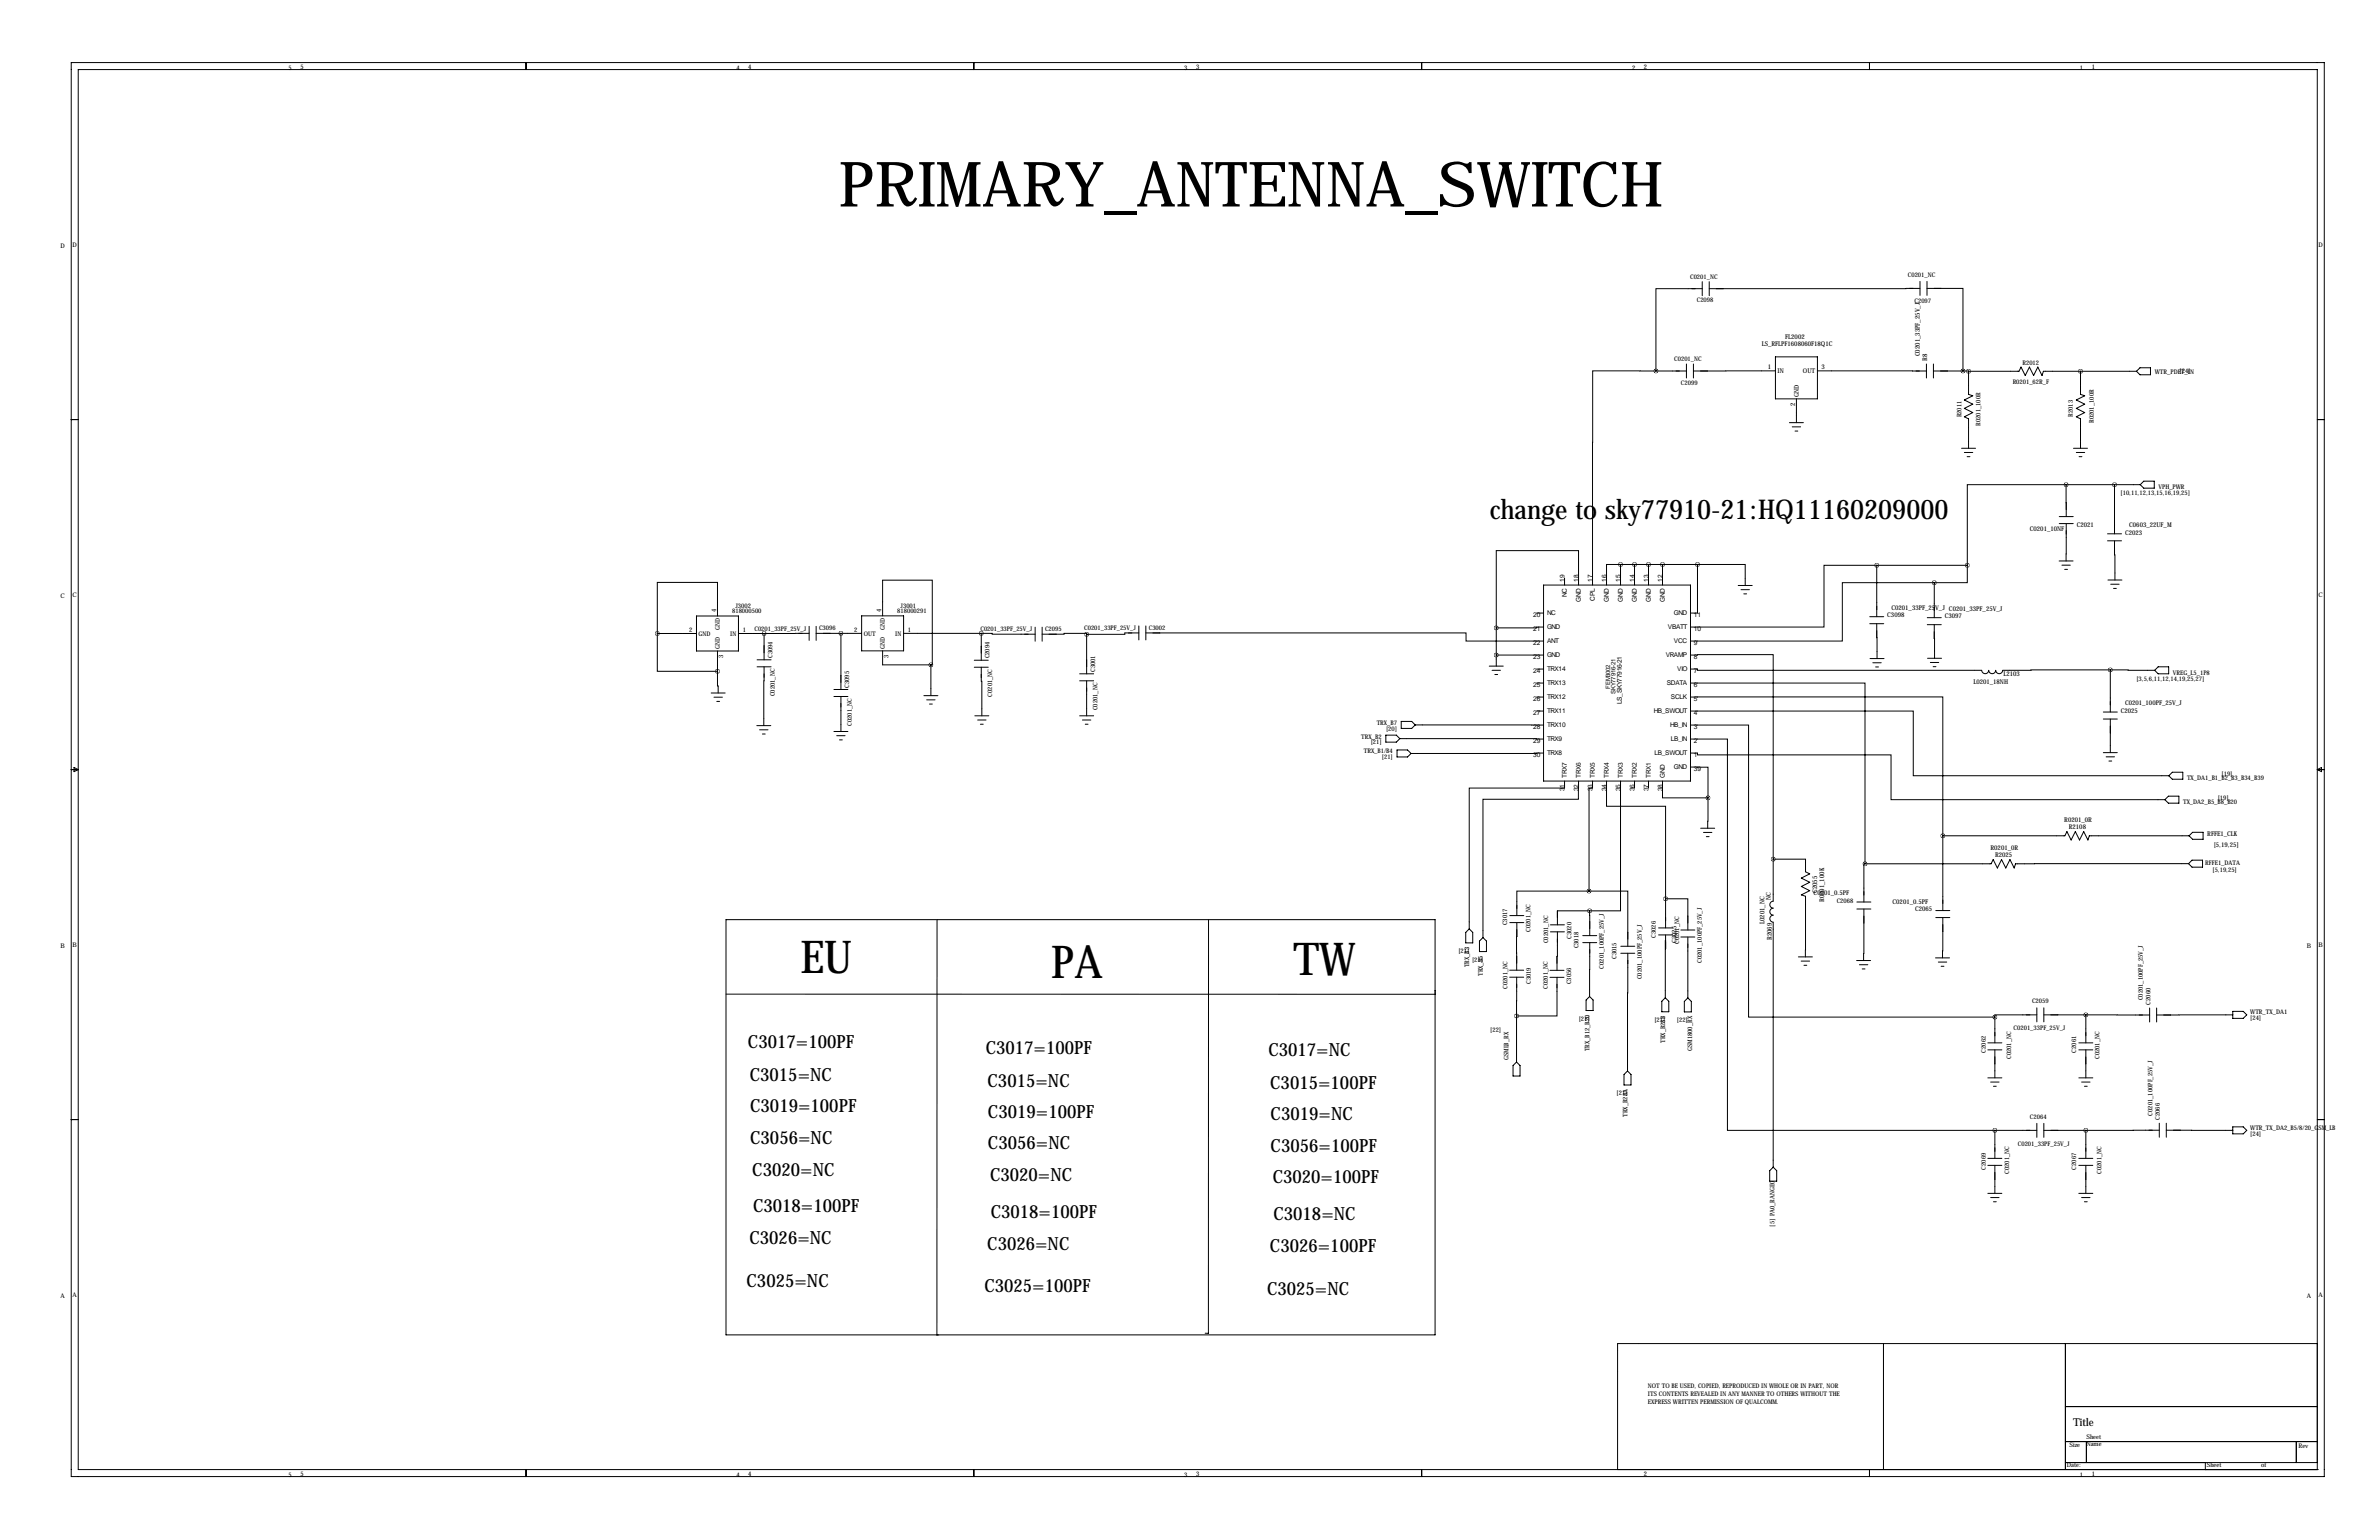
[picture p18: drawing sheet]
<svg xmlns="http://www.w3.org/2000/svg" width="864mm" height="559mm" viewBox="0 0 864 559" stroke-linecap="round" stroke-linejoin="round" font-family="sans-serif">
<defs><g id="words">
<text font-size="22.7" x="304.5" y="74.9">PRIMARY_ANTENNA_SWITCH</text>
<g font-size="16.5">
<text x="290.6" y="353.2">EU</text>
<text x="469.5" y="353.8">TW</text>
<text x="381.6" y="355">PA</text>
</g>
<text font-size="9.9" x="540.8" y="188.5">change to sky77910-21:HQ11160209000</text>
<g font-size="6.6">
<text x="271.5" y="380.3">C3017=100PF</text>
<text x="357.8" y="382.3">C3017=100PF</text>
<text x="460.5" y="383.1">C3017=NC</text>
<text x="272.2" y="392.3">C3015=NC</text>
<text x="358.5" y="394.3">C3015=NC</text>
<text x="461.1" y="395.1">C3015=100PF</text>
<text x="272.3" y="403.6">C3019=100PF</text>
<text x="358.6" y="405.6">C3019=100PF</text>
<text x="461.3" y="406.4">C3019=NC</text>
<text x="272.3" y="415">C3056=NC</text>
<text x="358.6" y="417">C3056=NC</text>
<text x="461.3" y="417.8">C3056=100PF</text>
<text x="273.1" y="426.6">C3020=NC</text>
<text x="359.4" y="428.5">C3020=NC</text>
<text x="462" y="429.4">C3020=100PF</text>
<text x="273.4" y="439.9">C3018=100PF</text>
<text x="359.7" y="441.9">C3018=100PF</text>
<text x="462.3" y="442.7">C3018=NC</text>
<text x="272.1" y="451.6">C3026=NC</text>
<text x="358.4" y="453.5">C3026=NC</text>
<text x="461" y="454.4">C3026=100PF</text>
<text x="271" y="467">C3025=NC</text>
<text x="357.3" y="469">C3025=100PF</text>
<text x="459.9" y="469.8">C3025=NC</text>
</g>
<text font-size="4" x="752.6" y="517.5">Title</text>
<g font-size="2.4">
<text x="639.5" y="125.6">LS_RFLPF1608060F18Q1C</text>
<text x="648.1" y="122.9">FL2002</text>
<text x="696.9" y="129.3" transform="rotate(-90 696.9 129.3)">C0201_33PF_25V_J</text>
<text x="699.6" y="130.8" transform="rotate(-90 699.6 130.8)">R8</text>
<text x="641.8" y="134.1">1</text>
<text x="645.3" y="135.4">IN</text>
<text x="654.5" y="135.4">OUT</text>
<text x="661.3" y="134.1">3</text>
<text x="653" y="144" transform="rotate(-90 653 144)">GND</text>
<text x="651.6" y="147.5" transform="rotate(-90 651.6 147.5)">2</text>
<text x="753.9" y="191.4">C2021</text>
<text x="772.9" y="191.3">C0603_22UF_M</text>
<text x="736.9" y="192.5">C0201_10NF</text>
<text x="771.4" y="194">C2023</text>
<text x="567.9" y="211" transform="rotate(-90 567.9 211)">19</text>
<text x="573" y="211" transform="rotate(-90 573 211)">18</text>
<text x="578.1" y="211" transform="rotate(-90 578.1 211)">17</text>
<text x="583.2" y="211" transform="rotate(-90 583.2 211)">16</text>
<text x="588.3" y="211" transform="rotate(-90 588.3 211)">15</text>
<text x="593.3" y="211" transform="rotate(-90 593.3 211)">14</text>
<text x="598.4" y="211" transform="rotate(-90 598.4 211)">13</text>
<text x="603.5" y="211" transform="rotate(-90 603.5 211)">12</text>
<text x="568.7" y="216.7" transform="rotate(-90 568.7 216.7)">NC</text>
<text x="573.8" y="218.3" transform="rotate(-90 573.8 218.3)">GND</text>
<text x="578.9" y="217.9" transform="rotate(-90 578.9 217.9)">CPL</text>
<text x="584" y="218.3" transform="rotate(-90 584 218.3)">GND</text>
<text x="589.1" y="218.3" transform="rotate(-90 589.1 218.3)">GND</text>
<text x="594.1" y="218.3" transform="rotate(-90 594.1 218.3)">GND</text>
<text x="599.2" y="218.3" transform="rotate(-90 599.2 218.3)">GND</text>
<text x="604.3" y="218.3" transform="rotate(-90 604.3 218.3)">GND</text>
<text x="686.6" y="221.4">C0201_33PF_25V_J C0201_33PF_25V_J</text>
<text x="556.6" y="224">20</text>
<text x="561.6" y="223.2">NC</text>
<text x="607.6" y="223.2">GND</text>
<text x="614.9" y="224">11</text>
<text x="685.1" y="224">C3098</text>
<text x="706" y="224.4">C3097</text>
<text x="556.6" y="229.1">21</text>
<text x="561.6" y="233.4">ANT</text>
<text x="561.6" y="228.3">GND</text>
<text x="605.5" y="228.3">VBATT</text>
<text x="607.6" y="233.4">VCC</text>
<text x="614.9" y="229.1">10</text>
<text x="556.6" y="234.2">22</text>
<text x="556.6" y="239.3">23</text>
<text x="561.6" y="238.5">GND</text>
<text x="604.7" y="238.5">VRAMP</text>
<text x="614.9" y="234.2">9</text>
<text x="614.9" y="239.3">8</text>
<text x="556.6" y="244.4">24</text>
<text x="561.6" y="243.6">TRX14</text>
<text x="608.9" y="243.6">VIO</text>
<text x="614.9" y="244.4">7</text>
<text x="727.3" y="245.4">L2103</text>
<text x="556.6" y="249.4">25</text>
<text x="561.6" y="248.6">TRX13</text>
<text x="605.1" y="248.6">SDATA</text>
<text x="614.9" y="249.4">6</text>
<text x="716.4" y="248.1">L0201_18NH</text>
<text x="556.6" y="254.5">26</text>
<text x="561.6" y="253.7">TRX12</text>
<text x="588.8" y="255.5" transform="rotate(-90 588.8 255.5)">LS_SKY77916-21</text>
<text x="606.6" y="253.7">SCLK</text>
<text x="614.9" y="254.5">5</text>
<text x="771.4" y="256">C0201_100PF_25V_J</text>
<text x="556.6" y="259.6">27</text>
<text x="561.6" y="263.9">TRX10</text>
<text x="561.6" y="258.8">TRX11</text>
<text x="600.3" y="258.8">HB_SWOUT</text>
<text x="606.3" y="263.9">HB_IN</text>
<text x="614.9" y="259.6">4</text>
<text x="769.9" y="258.6">C2025</text>
<text x="556.6" y="264.7">28</text>
<text x="556.6" y="269.8">29</text>
<text x="561.6" y="269">TRX9</text>
<text x="606.6" y="269">LB_IN</text>
<text x="614.9" y="269.8">2</text>
<text x="614.9" y="264.7">3</text>
<text x="556.6" y="274.8">30</text>
<text x="561.6" y="274">TRX8</text>
<text x="600.6" y="274">LB_SWOUT</text>
<text x="614.9" y="274.8">1</text>
<text x="607.6" y="279.1">GND</text>
<text x="614.9" y="279.9">39</text>
<text x="567.9" y="287.1" transform="rotate(-90 567.9 287.1)">31</text>
<text x="568.7" y="282.1" transform="rotate(-90 568.7 282.1)">TRX7</text>
<text x="573" y="287.1" transform="rotate(-90 573 287.1)">32</text>
<text x="573.8" y="282.1" transform="rotate(-90 573.8 282.1)">TRX6</text>
<text x="578.1" y="287.1" transform="rotate(-90 578.1 287.1)">33</text>
<text x="578.9" y="282.1" transform="rotate(-90 578.9 282.1)">TRX5</text>
<text x="583.2" y="287.1" transform="rotate(-90 583.2 287.1)">34</text>
<text x="584" y="282.1" transform="rotate(-90 584 282.1)">TRX4</text>
<text x="588.3" y="287.1" transform="rotate(-90 588.3 287.1)">35</text>
<text x="589.1" y="282.1" transform="rotate(-90 589.1 282.1)">TRX3</text>
<text x="593.3" y="287.1" transform="rotate(-90 593.3 287.1)">36</text>
<text x="594.1" y="282.1" transform="rotate(-90 594.1 282.1)">TRX2</text>
<text x="598.4" y="287.1" transform="rotate(-90 598.4 287.1)">37</text>
<text x="599.2" y="282.1" transform="rotate(-90 599.2 282.1)">TRX1</text>
<text x="603.5" y="287.1" transform="rotate(-90 603.5 287.1)">38</text>
<text x="604.3" y="282.1" transform="rotate(-90 604.3 282.1)">GND</text>
<text x="749.4" y="298.2">R0201_0R</text>
<text x="751" y="300.7">R2108</text>
<text x="801.3" y="303.3">RFFE1_CLK</text>
<text x="722.6" y="308.4">R0201_0R</text>
<text x="724.2" y="310.9">R2025</text>
<text x="803.6" y="307.2">[5,19,25]</text>
<text x="642.8" y="326.7" transform="rotate(-90 642.8 326.7)">NC</text>
<text x="658.4" y="324.9">C0201_0.5PF</text>
<text x="659.6" y="324" transform="rotate(-90 659.6 324)">C2055</text>
<text x="662.2" y="327.3" transform="rotate(-90 662.2 327.3)">R0201_100K</text>
<text x="687" y="328">C0201_0.5PF</text>
<text x="640.5" y="335.3" transform="rotate(-90 640.5 335.3)">L0201_NC</text>
<text x="695.2" y="330.7">C2065</text>
<text x="643.2" y="341.1" transform="rotate(-90 643.2 341.1)">R2069</text>
</g>
<g font-size="2.3">
<text x="104.8" y="25.4">5</text>
<text x="109.1" y="24.9">5</text>
<text x="267.3" y="25.4">4</text>
<text x="271.6" y="24.9">4</text>
<text x="429.9" y="25.4">3</text>
<text x="434.2" y="24.9">3</text>
<text x="592.4" y="25.4">2</text>
<text x="596.8" y="24.9">2</text>
<text x="755" y="25.4">1</text>
<text x="759.3" y="24.9">1</text>
<text x="26.3" y="89.7">D</text>
<text x="841.7" y="89.7">D</text>
<text x="22" y="90.2">D</text>
<text x="613.5" y="101.2">C0201_NC</text>
<text x="692.5" y="100.6">C0201_NC</text>
<text x="615.9" y="109.7">C2098</text>
<text x="695" y="109.8">C2097</text>
<text x="607.8" y="131.1">C0201_NC</text>
<text x="734.2" y="132.4">R2012</text>
<text x="782.2" y="135.6">WTR_PDET_IN</text>
<text x="791.2" y="135.4">[24]</text>
<text x="610.2" y="139.5">C2099</text>
<text x="730.6" y="139.3">R0201_62R_F</text>
<text x="712.1" y="151.5" transform="rotate(-90 712.1 151.5)">R2011</text>
<text x="718.9" y="154.5" transform="rotate(-90 718.9 154.5)">R0201_100R</text>
<text x="752.4" y="151.2" transform="rotate(-90 752.4 151.2)">R2013</text>
<text x="760.1" y="153.5" transform="rotate(-90 760.1 153.5)">R0201_100R</text>
<text x="769.8" y="179.8">[10,11,12,13,15,16,19,25]</text>
<text x="783.5" y="177.5">VPH_PWR</text>
<text x="22" y="217.2">C</text>
<text x="26.3" y="216.7">C</text>
<text x="259.9" y="222" transform="rotate(-90 259.9 222)">4</text>
<text x="267" y="220.5">J3002</text>
<text x="319.9" y="221.9" transform="rotate(-90 319.9 221.9)">4</text>
<text x="326.9" y="220.7">J3001</text>
<text x="841.7" y="216.7">C</text>
<text x="265.8" y="222.6">818000500</text>
<text x="325.7" y="222.5">818000291</text>
<text x="250.1" y="229.4">2</text>
<text x="253.6" y="230.7">GND</text>
<text x="261.3" y="228.6" transform="rotate(-90 261.3 228.6)">GND</text>
<text x="265.1" y="230.7">IN</text>
<text x="269.6" y="229.4">1</text>
<text x="273.9" y="228.8">C0201_33PF_25V_J</text>
<text x="297.3" y="228.6">C3096</text>
<text x="310.1" y="229.3">2</text>
<text x="313.5" y="230.6">OUT</text>
<text x="321.2" y="228.6" transform="rotate(-90 321.2 228.6)">GND</text>
<text x="325" y="230.6">IN</text>
<text x="329.5" y="229.3">1</text>
<text x="355.9" y="229.1">C0201_33PF_25V_J</text>
<text x="379.4" y="228.9">C2095</text>
<text x="393.5" y="228.7">C0201_33PF_25V_J</text>
<text x="417" y="228.5">C3002</text>
<text x="261.3" y="235.5" transform="rotate(-90 261.3 235.5)">GND</text>
<text x="262.6" y="238.9" transform="rotate(-90 262.6 238.9)">3</text>
<text x="280.4" y="238.8" transform="rotate(-90 280.4 238.8)">C3094</text>
<text x="321.2" y="235.4" transform="rotate(-90 321.2 235.4)">GND</text>
<text x="322.5" y="238.9" transform="rotate(-90 322.5 238.9)">3</text>
<text x="359.2" y="238.9" transform="rotate(-90 359.2 238.9)">C2094</text>
<text x="397.5" y="243.9" transform="rotate(-90 397.5 243.9)">C3001</text>
<text x="788.8" y="244.8">VREG_L5_1P8</text>
<text x="308.3" y="249.5" transform="rotate(-90 308.3 249.5)">C3095</text>
<text x="775.6" y="247.1">[3,5,6,11,12,14,19,25,27]</text>
<text x="281.3" y="252.6" transform="rotate(-90 281.3 252.6)">C0201_NC</text>
<text x="360.2" y="252.8" transform="rotate(-90 360.2 252.8)">C0201_NC</text>
<text x="398.4" y="257.7" transform="rotate(-90 398.4 257.7)">C0201_NC</text>
<text x="309.2" y="263.4" transform="rotate(-90 309.2 263.4)">C0201_NC</text>
<text x="499.8" y="263">TRX_B7</text>
<text x="494.2" y="268">TRX_B2</text>
<text x="503.2" y="265.2">[20]</text>
<text x="495.1" y="273.4">TRX_B1/B4</text>
<text x="497.6" y="270.1">[21]</text>
<text x="501.7" y="275.5">[21]</text>
<text x="806.5" y="281.6">[19]</text>
<text x="793.9" y="283.1">TX_DA1_B1_B2_B3_B34_B39</text>
<text x="792.5" y="291.8">TX_DA2_B5_B8_B20</text>
<text x="805" y="290.3">[19]</text>
<text x="800.6" y="314">RFFE1_DATA</text>
<text x="803.2" y="316.3">[5,19,25]</text>
<text x="666.7" y="327.6">C2068</text>
<text x="547.1" y="335.8" transform="rotate(-90 547.1 335.8)">C3017</text>
<text x="555.5" y="338.1" transform="rotate(-90 555.5 338.1)">C0201_NC</text>
<text x="570.5" y="340.6" transform="rotate(-90 570.5 340.6)">C3020</text>
<text x="601.1" y="340.3" transform="rotate(-90 601.1 340.3)">C3026</text>
<text x="22" y="344.2">B</text>
<text x="26.3" y="343.7">B</text>
<text x="529.4" y="345.8">[21]</text>
<text x="562.1" y="342.3" transform="rotate(-90 562.1 342.3)">C0201_NC</text>
<text x="573" y="344.1" transform="rotate(-90 573 344.1)">C3018</text>
<text x="586.8" y="348" transform="rotate(-90 586.8 348)">C3015</text>
<text x="608.6" y="342.1" transform="rotate(-90 608.6 342.1)">C3025</text>
<text x="609.5" y="342.5" transform="rotate(-90 609.5 342.5)">C0201_NC</text>
<text x="837.4" y="344.2">B</text>
<text x="841.7" y="343.7">B</text>
<text x="533.3" y="351" transform="rotate(-90 533.3 351)">TRX_B3</text>
<text x="534.4" y="348.9">[21]</text>
<text x="582.2" y="351.5" transform="rotate(-90 582.2 351.5)">C0201_100PF_25V_J</text>
<text x="617.8" y="349.4" transform="rotate(-90 617.8 349.4)">C0201_100PF_25V_J</text>
<text x="538.3" y="354.2" transform="rotate(-90 538.3 354.2)">TRX_B5</text>
<text x="547.3" y="358.8" transform="rotate(-90 547.3 358.8)">C0201_NC</text>
<text x="555.7" y="357.1" transform="rotate(-90 555.7 357.1)">C3019</text>
<text x="561.9" y="358.8" transform="rotate(-90 561.9 358.8)">C0201_NC</text>
<text x="570.4" y="357.1" transform="rotate(-90 570.4 357.1)">C3056</text>
<text x="596" y="355.3" transform="rotate(-90 596 355.3)">C0201_100PF_25V_J</text>
<text x="737.6" y="363.8">C2059</text>
<text x="777.9" y="363" transform="rotate(-90 777.9 363)">C0201_100PF_25V_J</text>
<text x="780.6" y="364.5" transform="rotate(-90 780.6 364.5)">C2060</text>
<text x="573.1" y="370.3">[21]</text>
<text x="600.6" y="370.8">[21]</text>
<text x="608.7" y="370.8">[22]</text>
<text x="816.9" y="368">WTR_TX_DA1</text>
<text x="816.9" y="370.1">[24]</text>
<text x="541" y="374.3">[22]</text>
<text x="731" y="373.6">C0201_33PF_25V_J</text>
<text x="577" y="381.5" transform="rotate(-90 577 381.5)">TRX_B12_B20</text>
<text x="604.5" y="378.4" transform="rotate(-90 604.5 378.4)">TRX_B28B</text>
<text x="614.3" y="381.4" transform="rotate(-90 614.3 381.4)">GSM1800_RX</text>
<text x="720.9" y="382" transform="rotate(-90 720.9 382)">C2062</text>
<text x="753.6" y="382" transform="rotate(-90 753.6 382)">C2061</text>
<text x="547.6" y="384.6" transform="rotate(-90 547.6 384.6)">GSMLB_RX</text>
<text x="730.1" y="384.3" transform="rotate(-90 730.1 384.3)">C0201_NC</text>
<text x="762.1" y="384.3" transform="rotate(-90 762.1 384.3)">C0201_NC</text>
<text x="586.8" y="397.3">[21]</text>
<text x="590.8" y="405.2" transform="rotate(-90 590.8 405.2)">TRX_B28A</text>
<text x="736.9" y="406.2">C2064</text>
<text x="781.4" y="404.8" transform="rotate(-90 781.4 404.8)">C0201_100PF_25V_J</text>
<text x="784.1" y="406.3" transform="rotate(-90 784.1 406.3)">C2066</text>
<text x="816.9" y="409.9">WTR_TX_DA2_B5/8/20_GSM_LB</text>
<text x="816.9" y="412">[24]</text>
<text x="732.5" y="416">C0201_33PF_25V_J</text>
<text x="720.9" y="424.4" transform="rotate(-90 720.9 424.4)">C2069</text>
<text x="729.3" y="425.9" transform="rotate(-90 729.3 425.9)">C0201_NC</text>
<text x="753.6" y="424.4" transform="rotate(-90 753.6 424.4)">C2067</text>
<text x="762.8" y="425.9" transform="rotate(-90 762.8 425.9)">C0201_NC</text>
<text x="644.2" y="445.1" transform="rotate(-90 644.2 445.1)">[5] PA0_RANGE0</text>
<text x="22" y="471.2">A</text>
<text x="26.3" y="470.7">A</text>
<text x="837.4" y="471.2">A</text>
<text x="841.7" y="470.7">A</text>
<text x="598.2" y="503.5">NOT TO BE USED, COPIED, REPRODUCED IN WHOLE OR IN PART, NOR</text>
<text x="598.2" y="509.3">EXPRESS WRITTEN PERMISSION OF QUALCOMM.</text>
<text x="598.2" y="506.4">ITS CONTENTS REVEALED IN ANY MANNER TO OTHERS WITHOUT THE</text>
<text x="757.4" y="522">Sheet</text>
<text x="751.3" y="525.1">Size</text>
<text x="757.4" y="524.9">Name</text>
<text x="834.3" y="525.4">Rev</text>
<text x="750.3" y="532.5">Date:</text>
<text x="801.1" y="532.5">Sheet</text>
<text x="820.9" y="532.5">of</text>
<text x="104.8" y="535.9">5</text>
<text x="109.1" y="535.4">5</text>
<text x="267.3" y="535.9">4</text>
<text x="271.6" y="535.4">4</text>
<text x="429.9" y="535.9">3</text>
<text x="434.2" y="535.4">3</text>
<text x="596.8" y="535.4">2</text>
<text x="755" y="535.9">1</text>
<text x="759.3" y="535.4">1</text>
</g>
<g font-size="2.2">
<text x="584.5" y="249.9" transform="rotate(-90 584.5 249.9)">FEM3002</text>
<text x="586.5" y="251.7" transform="rotate(-90 586.5 251.7)">SKY77916-21</text>
</g>
</g></defs>
<g fill="none" stroke="#000" stroke-width=".36">
<path d="M25.9 22.7h817.8v513.1h-817.8zM28.4 25.2h812.8v508h-812.8zM191 22.7v2.5M353.5 22.7v2.5M516.1 22.7v2.5M678.6 22.7v2.5M617.9 104.7h-16.8v29.9M617.9 102.2v5.1M620.5 102.2v5.1M697 104.6l-76.5 .1M697 102.1v5.1M699.5 104.6h13.1v30"/>
<path d="M699.5 102.1v5.1M601.1 134.6h-22.9l-.1 77.7M601.1 134.6h11.1M612.2 132.1v5.1M614.7 132.1v5.1M644.5 134.6h-29.8M644.5 129.5h15.2v15.2h-15.2zM659.7 134.6h39.6M699.3 132.1v5.1M701.9 134.6h10.7M701.9 132.1v5.1M712.6 134.6l2 .1"/>
<path d="M714.6 134.7h18.3l.8-1.5 1.5 3 1.5-3 1.5 3 1.5-3 1.6 3 .5-1.5h33.8M714.6 134.7v8.4l1.5 .5-3 1.5 3 1.6-3 1.5 3 1.5-3 1.5 1.5 .8v10.7M755.2 134.7v8.4l1.6 .5-3.1 1.5 3.1 1.6-3.1 1.5 3.1 1.5-3.1 1.5 1.5 .8v10.7M775.6 134.7l1.2-1.2h3.8v2.5h-3.8zM25.9 152.2h2.5M649.6 153.4h5.1M650.6 154.9h3M651.6 156.4h1M652.1 144.7v8.7M841.2 152.2h2.5M712.1 162.7h5M713.1 164.2h3"/>
<path d="M714.1 165.7h1M750 175.9l.1 11.6M750 175.9h-35.9v29.2M750 175.9h26.9M752.7 162.7h5.1M753.7 164.2h3.1M754.7 165.7h1.1M767.6 175.9v17.8M776.9 175.9l1.3-1.3h3.8v2.5h-3.8zM747.5 190h5.1M747.5 187.5h5.1M750.1 190l-.1 13.6"/>
<path d="M765 193.7h5.1M765 196.2h5.1M767.6 196.2l.1 14.3M560.3 212.3h53.4v71.1h-53.4zM567.9 209.8v2.5M573 212.3v-12.5h-29.8v28M588.3 204.8h-5.1v7.5M588.3 204.8v7.5M588.3 204.8h27.9M593.3 204.8v7.5M598.4 204.8v7.5M603.5 204.8v7.5"/>
<path d="M616.2 204.8v17.7h-2.5M616.2 204.8h17.3v7.6M631 212.4h5.1M632 214h3.1M633 215.5h1M681.3 205.1h-19.2v22.4h-48.4M681.3 205.1v18.7M681.3 205.1h32.8M702.2 211.4v12.7M702.2 211.4h-33.4v21.2h-55.1M714.1 205.1v6.3h-11.9M747.5 203.6h5.1"/>
<path d="M748.5 205.1h3M749.5 206.6h1M765.2 210.5h5.1M766.2 212h3.1M767.2 213.5h1M238.6 229.9v13.7h21.9M238.6 229.9h14.2M252.8 223.5h15.3v12.7h-15.3zM260.5 223.5v-12.2h-21.9v18.6M260.5 236.2v7.4M268.1 229.9h9.3M274.8 239.4h5.1"/>
<path d="M277.4 229.9v9.5M293.7 229.8l-16.3 .1M293.7 227.3v5.1M296.3 229.8h16.5M296.3 227.3v5.1M305.3 229.8v20.4M312.8 223.5h15.2v12.7h-15.2zM320.4 223.5v-13h18v30.7h-.5M320.4 236.2v5h17.5M328 229.8h28.2M353.7 239.6h5M356.2 229.8h4v.3h15.6"/>
<path d="M356.2 229.8v9.8M375.8 227.6v5.1M378.3 230.1l16.2-.3v.4M378.3 227.6v5.1M394.5 230.2v14.3M413.4 229.7h-5.1v.5h-13.8M413.4 227.1v5.1M416 229.7h116.2v2.9h28.1M416 227.1v5.1M543.2 237.7h17.1M543.2 227.8v13.9M557.8 222.5h2.5"/>
<path d="M560.3 227.5h-2.5v.3h-14.6M613.7 237.7l30-.2v74.3M678.7 223.8h5.1M678.7 226.3h5.1M678.8 239h5.1M681.3 226.3l.1 12.7M699.6 224.1h5.1M699.6 226.7h5.1M699.7 238.9h5.1M702.2 226.7l.1 12.2M258.2 251.5h5M259.2 253h3"/>
<path d="M260.2 254.5h1M260.5 243.6l.2 7.9M274.8 242h5.1M277.4 242l-.1 21.3M302.7 252.7h5.1M302.7 250.2h5.1M305.3 252.7v12.7M335.4 252.4h5.1M336.4 253.9h3M337.4 255.5h1M337.9 241.2v11.2M353.7 242.1h5"/>
<path d="M353.9 259.7h5.1M356.2 242.1l.2 17.6M391.9 247h5.1M391.9 244.5h5.1M391.9 259.7h5.1M394.5 247v12.7M540.6 241.7h5.1M541.6 243.2h3.1M542.6 244.8h1.1M557.8 258h2.5M557.8 242.8h2.5M557.8 252.9h2.5"/>
<path d="M557.8 247.9h2.5M613.7 242.8h2.5v.4h103.2a1.27 1.27 0 0 0 1.2 1.2 1.27 1.27 0 0 0 1.3-1.2 1.27 1.27 0 0 0 1.3 1.2 1.27 1.27 0 0 0 1.3-1.2 1.27 1.27 0 0 0 1.2 1.2 1.27 1.27 0 0 0 1.3-1.2l39.1-.1M613.7 252.9h91.6v50.4M613.7 247.9h63.3v65.5M613.7 258h80.8v23.5h92.8M679.9 240.5h3M680.9 242h1M700.7 240.4h3.1M701.8 241.9h1M763.5 258.4h5.1M766.1 243.1l16.1 .1M766.1 243.1v15.3"/>
<path d="M782.2 243.2l1.2-1.2h3.8v2.5h-3.8zM25.9 279.2h2.5M26.9 278.5l1.5 .7-1.5 .8zM274.7 263.3h5.1M275.7 264.8h3.1M276.8 266.3h1M302.7 265.4h5.1M303.7 267h3.1M304.7 268.5h1.1M354.9 261.3h3M355.9 262.8h1M392.9 261.3h3.1"/>
<path d="M394 262.8h1M503.1 266.8h3.8l1.3 1.2-1.3 1.3h-3.8zM507.1 272.1h3.8l1.3 1.3-1.3 1.3h-3.8zM508.2 268l52.1 .2M508.7 261.8h3.8l1.2 1.2-1.2 1.3h-3.8zM513.7 263l46.6 .1M560.3 273.3l-48.1 .1M613.7 263.1h21v106h89.5M613.7 268.2h13.4v142h97.1M613.7 273.3h2.5v.6h70.3v16.3h99.4M613.7 278.3l6.3 .1v11.1M763.5 260.9h5.1"/>
<path d="M763.5 273.1h5.1M764.5 274.6h3.1M765.6 276.1h1M766.1 260.9v12.2M841.2 279.2h2.5M841.2 279.2l1.5-.7v1.5zM567.9 283.4v2.6h-34.6v51.1M573 283.4v6.6h-34.7v50.2M578.1 283.4v2.6h-1.3v37.3M583.2 283.4v9.2h21.4v33.5M588.3 283.4v47.1h-11.3M593.3 283.4v2.6"/>
<path d="M598.4 283.4v2.6M603.5 283.4v6.1h16.5M620 289.5l-.1 11M785.9 290.2l1.2-1.3h3.9v2.5h-3.9zM787.3 281.5l1.3-1.3h3.8v2.6h-3.8zM617.4 300.5h5.1M618.4 302.1h3M619.4 303.6h1M643.7 311.8v15.2a1.27 1.27 0 0 0-1.2 1.3 1.27 1.27 0 0 0 1.2 1.2 1.27 1.27 0 0 0-1.2 1.3 1.27 1.27 0 0 0 1.2 1.3 1.27 1.27 0 0 0-1.2 1.2 1.27 1.27 0 0 0 1.2 1.3v88.9M643.7 311.8h11.7v4.5l1.5 .8-3 1.5 3 1.5-3 1.6 3 1.5-3 1.5 1.5 .5v22M677 313.4h-.4v13.9M705.3 303.3h44.3l.7-1.5 1.5 3 1.6-3 1.5 3 1.5-3 1.5 3 .5-1.5h36.3"/>
<path d="M705.3 303.3v27.1M794.5 313.4h-62.8l-.5 1.6-1.6-3.1-1.5 3.1-1.5-3.1-1.5 3.1-1.6-3.1-.7 1.5h-45.8M795.7 312.1h3.8v2.6h-3.8l-1.2-1.3zM795.9 302h3.8v2.5h-3.8l-1.2-1.2zM263.6 333.7h257.4v150.7h-257.4zM340.2 333.7l-.1 150.7h.7M438.7 333.7v150.1h-1.2M533.3 337.1l1.3 1.2v3.8h-2.5v-3.8zM548.1 332.2h5.1M548.1 334.8h5.1M550.6 334.8v17.2M562.8 338.1h5.1"/>
<path d="M562.8 335.6h5.1M565.4 338.1l-.2 14M574.5 339.5h5.1M576.8 323.3h-26.2v8.9M576.8 323.3h14.1v20.1M577 330.5l.1 9M577 330.5h-11.6v5.1M602.1 336.7h5.1M602.1 339.2h5.1M604.6 339.2l-.1 22.9M604.6 326.1h8.1v11.4M604.6 326.1v10.6"/>
<path d="M610.2 337.5h5M674.1 327.3h5M674.1 329.8h5M676.6 329.8l-.1 18.7M702.7 330.4h5.1M702.7 332.9h5.1M705.3 332.9l-.1 14.7M521 359.4v1.4l-257.4-.1M538.3 340.2l1.3 1.3v3.8h-2.5v-3.8zM548 354.6h5.1M548 352h5.1M550.6 354.6l-.1 14.1"/>
<path d="M562.7 354.6h5M562.7 352.1h5M565.2 354.6v14.1h-14.7M574.5 342h5.1M577.1 342l-.1 19.6M588.4 345.9h5M588.4 343.4h5M590.9 345.9l-.1 42.7M610.2 340h5M612.7 340v22.1M652.8 347.2h5.1M653.8 348.7h3.1"/>
<path d="M654.9 350.3h1M674 348.5h5M675 350.1h3M676 351.6h1M702.6 347.6h5.1M703.6 349.1h3.1M704.6 350.6h1.1M550.5 368.7v16.7M575.8 362.9l1.2-1.3 1.3 1.3v3.8h-2.5zM604.5 362.1l1.3 1.2v3.8h-2.6v-3.8zM611.4 363.4l1.3-1.3 1.3 1.3v3.8h-2.6zM721.6 378.4h5.1"/>
<path d="M724.2 369.1v9.3M739.4 368.2h-15.2v.9M739.4 365.7v5.1M741.9 365.7v5.1M741.9 368.2h15.3M754.6 378.4h5.1M757.2 368.2l23.1 .1M757.2 368.2v10.2M780.3 365.8v5M782.9 365.8v5M810.5 368.2l-27.6 .1M810.5 367h3.8l1.3 1.2-1.3 1.3h-3.8z"/>
<path d="M550.5 385.4l1.3 1.2v3.8h-2.6v-3.8zM590.8 388.6l1.3 1.3v3.8h-2.6v-3.8zM721.6 380.9h5.1M721.6 391.1h5.1M722.6 392.6h3.1M723.6 394.2h1.1M724.2 380.9v10.2M754.6 380.9h5.1M754.6 391.1h5.1M755.6 392.6h3.1M756.7 394.2h1M757.2 380.9v10.2"/>
<path d="M25.9 406.2h2.5M724.2 410.2v10.1M724.2 410.2h15.2M739.4 407.6v5.1M741.9 410.2h15.3M741.9 407.6v5.1M757.2 410.2v10.1M783.8 410.1l-26.6 .1M783.8 407.6v5M786.4 410.1l24.1 .1M786.4 407.6v5M810.5 408.9h3.8l1.3 1.3-1.3 1.2h-3.8z"/>
<path d="M841.2 406.2h2.5M643.7 423.5l1.3 1.3v3.8h-2.6v-3.8zM721.6 420.3h5.1M721.6 422.9h5.1M721.6 433h5.1M722.6 434.5h3.1M723.6 436.1h1.1M724.2 422.9v10.1M754.6 420.3h5.1M754.6 422.9h5.1M754.6 433h5.1M755.6 434.5h3.1"/>
<path d="M756.7 436.1h1M757.2 422.9v10.1M683.7 487.5v45.7M749.8 487.5v45.7M841.2 487.5h-254v45.7M749.8 510.4h91.4M191 533.2v2.6M353.5 533.2v2.6M516.1 533.2v2.6M678.6 533.2v2.6M749.8 523.1h91.4M749.8 530.7h91.4"/>
<path d="M757.4 523.1v7.6M800.6 533.2h.1M800.6 530.7v2.5M833.6 523.1v7.6M841.2 533.2h.1"/>
</g>
<path d="M337.9 241.2a.06 .06 0 0 0 .1 0 .06 .06 0 0 0-.1 0zM394.4 230.2a.05 .05 0 0 0 .1 0 .05 .05 0 0 0-.1 0zM260.4 243.6a.05 .05 0 0 0 .1 0 .05 .05 0 0 0-.1 0zM238.6 229.9a.05 .05 0 0 0 .1 0 .05 .05 0 0 0-.1 0zM755.2 134.7a.05 .05 0 0 0 .1 0 .05 .05 0 0 0-.1 0zM750 175.9a.05 .05 0 0 0 .1 0 .05 .05 0 0 0-.1 0zM705.2 303.3a.05 .05 0 0 0 .1 0 .05 .05 0 0 0-.1 0zM677 313.4a.05 .05 0 0 0 .1 0 .05 .05 0 0 0-.1 0zM766 243.1a.05 .05 0 0 0 .1 0 .05 .05 0 0 0-.1 0zM643.6 311.8a.05 .05 0 0 0 .1 0 .05 .05 0 0 0-.1 0zM757.1 368.2a.05 .05 0 0 0 .1 0 .05 .05 0 0 0-.1 0zM757.1 410.2a.05 .05 0 0 0 .1 0 .05 .05 0 0 0-.1 0zM724.1 369.1a.05 .05 0 0 0 .1 0 .05 .05 0 0 0-.1 0zM724.1 410.2a.05 .05 0 0 0 .1 0 .05 .05 0 0 0-.1 0zM588.2 204.8a.05 .05 0 0 0 .1 0 .05 .05 0 0 0-.1 0zM593.3 204.8a.05 .05 0 0 0 .1 0 .05 .05 0 0 0-.1 0zM598.4 204.8a.05 .05 0 0 0 .1 0 .05 .05 0 0 0-.1 0zM603.4 204.8a.1 .1 0 0 0 .2 0 .1 .1 0 0 0-.2 0zM543.1 227.8a.05 .05 0 0 0 .1 0 .05 .05 0 0 0-.1 0zM543.1 237.7a.05 .05 0 0 0 .1 0 .05 .05 0 0 0-.1 0zM576.8 323.3a.06 .06 0 0 0 .1 0 .06 .06 0 0 0-.1 0zM604.6 326.1a.05 .05 0 0 0 .1 0 .05 .05 0 0 0-.1 0zM620 289.5a.05 .05 0 0 0 .1 0 .05 .05 0 0 0-.1 0zM616.1 204.8a.1 .1 0 0 0 .2 0 .1 .1 0 0 0-.2 0zM550.5 368.7a.05 .05 0 0 0 .1 0 .05 .05 0 0 0-.1 0zM577 330.5a.05 .05 0 0 0 .1 0 .05 .05 0 0 0-.1 0zM767.5 175.9a.05 .05 0 0 0 .1 0 .05 .05 0 0 0-.1 0zM714.1 205.1a.05 .05 0 0 0 .1 0 .05 .05 0 0 0-.1 0zM681.2 205.1a.05 .05 0 0 0 .1 0 .05 .05 0 0 0-.1 0zM702.1 211.4a.05 .05 0 0 0 .1 0 .05 .05 0 0 0-.1 0zM277.3 229.9a.05 .05 0 0 0 .1 0 .05 .05 0 0 0-.1 0zM714.5 134.7a.1 .1 0 0 0 .2 0 .1 .1 0 0 0-.2 0zM712.5 134.6a.05 .05 0 0 0 .1 0 .05 .05 0 0 0-.1 0zM601.1 134.6a.05 .05 0 0 0 .1 0 .05 .05 0 0 0-.1 0zM356.2 229.8a.05 .05 0 0 0 .1 0 .05 .05 0 0 0-.1 0zM305.2 229.8a.05 .05 0 0 0 .1 0 .05 .05 0 0 0-.1 0z" fill="#000" stroke="#000" stroke-width="1.5"/>
<use href="#words"/>
</svg>
